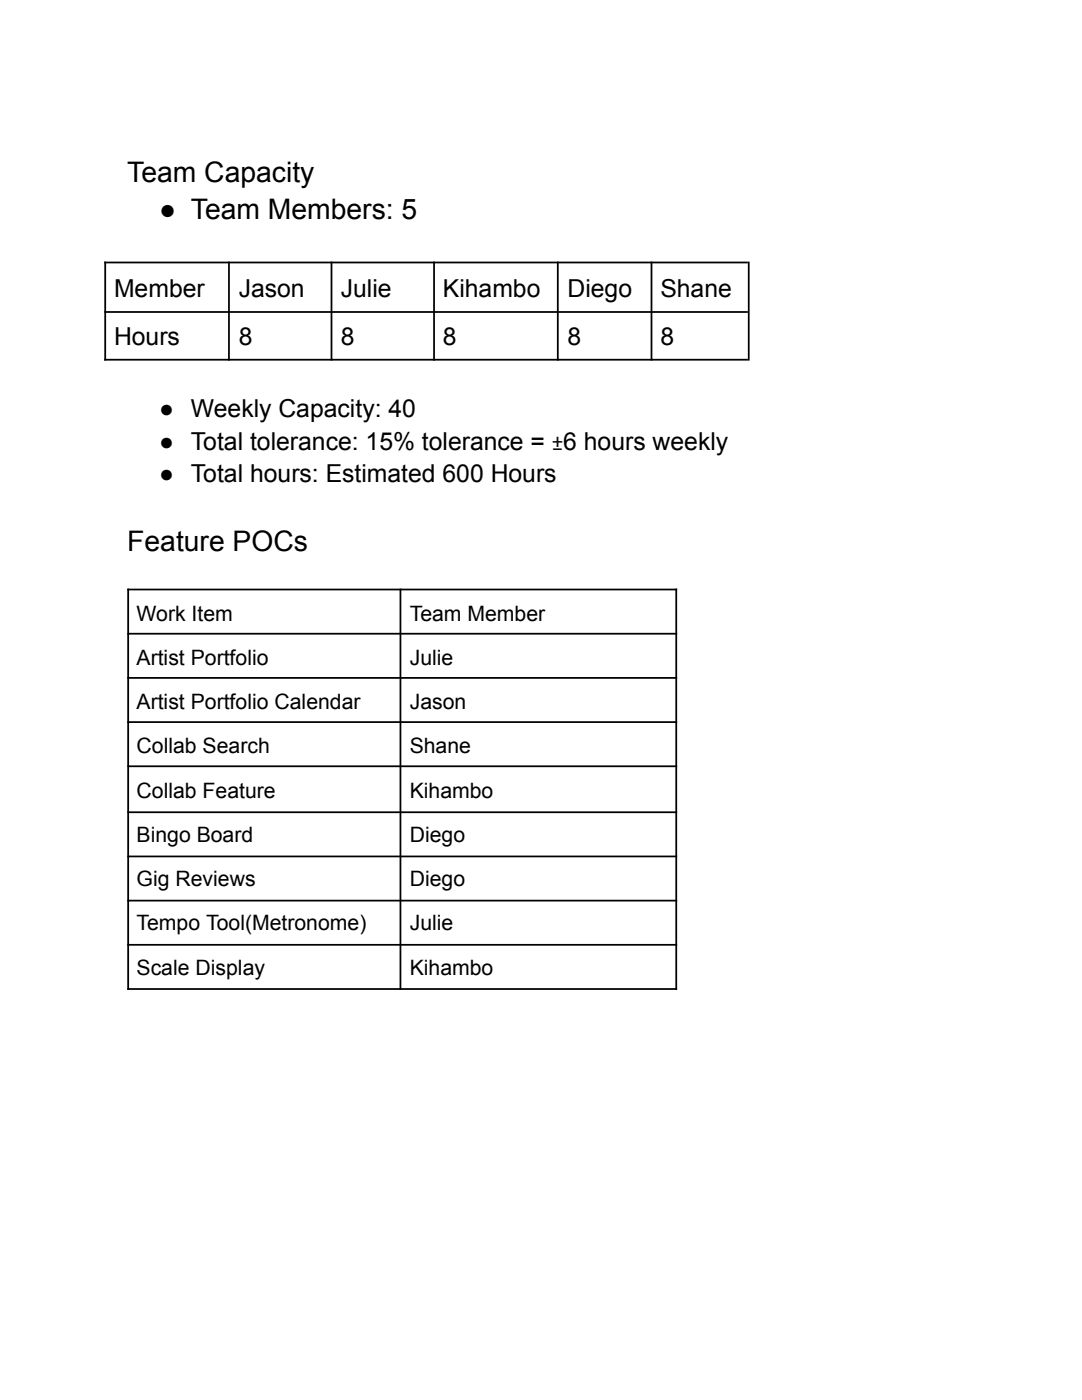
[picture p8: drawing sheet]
<svg xmlns="http://www.w3.org/2000/svg" width="216mm" height="279mm" viewBox="0 0 216 279" stroke-linecap="round" stroke-linejoin="round" font-family="sans-serif">
<defs><g id="words">
<g font-size="5.6">
<text x="25.4" y="36.3">Team Capacity</text>
<text x="31.7" y="43.8">● Team Members: 5</text>
<text x="25.4" y="110">Feature POCs</text>
</g>
<g font-size="4.9">
<text x="22.8" y="59.2">Member</text>
<text x="47.6" y="59.2">Jason</text>
<text x="68" y="59.2">Julie</text>
<text x="88.4" y="59.2">Kihambo</text>
<text x="113.2" y="59.2">Diego</text>
<text x="131.8" y="59.2">Shane</text>
<text x="22.8" y="68.9">Hours</text>
<text x="47.6" y="68.9">8</text>
<text x="68" y="68.9">8</text>
<text x="88.4" y="68.9">8</text>
<text x="113.2" y="68.9">8</text>
<text x="131.8" y="68.9">8</text>
<text x="31.7" y="83.2">● Weekly Capacity: 40</text>
<text x="31.7" y="89.7">● Total tolerance: 15% tolerance =</text>
<text x="112.4" y="89.7">6 hours weekly</text>
<text x="31.7" y="96.3">● Total hours: Estimated 600 Hours</text>
</g>
<text font-size="4.2" fill="#0f0f0f" x="110.1" y="89.7">±</text>
<g font-size="4.2">
<text x="27.3" y="123.8">Work Item</text>
<text x="81.8" y="123.8">Team Member</text>
<text x="27.3" y="132.7">Artist Portfolio</text>
<text x="81.8" y="132.7">Julie</text>
<text x="27.3" y="141.5">Artist Portfolio Calendar</text>
<text x="81.8" y="141.5">Jason</text>
<text x="27.3" y="150.3">Collab Search</text>
<text x="81.8" y="150.3">Shane</text>
<text x="27.3" y="159.2">Collab Feature</text>
<text x="81.8" y="159.2">Kihambo</text>
<text x="27.3" y="168">Bingo Board</text>
<text x="81.8" y="168">Diego</text>
<text x="27.3" y="176.9">Gig Reviews</text>
<text x="81.8" y="176.9">Diego</text>
<text x="27.3" y="185.7">Tempo Tool(Metronome)</text>
<text x="81.8" y="185.7">Julie</text>
<text x="27.3" y="194.5">Scale Display</text>
<text x="81.8" y="194.5">Kihambo</text>
</g>
</g></defs>
<g fill="none" stroke="#000" stroke-width=".35">
<path d="M20.8 52.4h128.4M21 52.2v19.8M45.7 52.2v19.8M66.1 52.2v19.8M86.6 52.2v19.8M111.3 52.2v19.8M130 52.2v19.8M149.4 52.2v19.8M20.8 62.3h128.4M20.8 71.8h128.4M25.4 117.7h109.7M25.6 117.5v80.1"/>
<path d="M79.9 117.5v80.1M134.9 117.5v80.1M25.4 126.5h109.7M25.4 135.3h109.7M25.4 144.1h109.7M25.4 152.9h109.7M25.4 162.1h109.7M25.4 170.9h109.7M25.4 179.7h109.7M25.4 188.6h109.7M25.4 197.4h109.7"/>
</g>
<use href="#words"/>
</svg>
